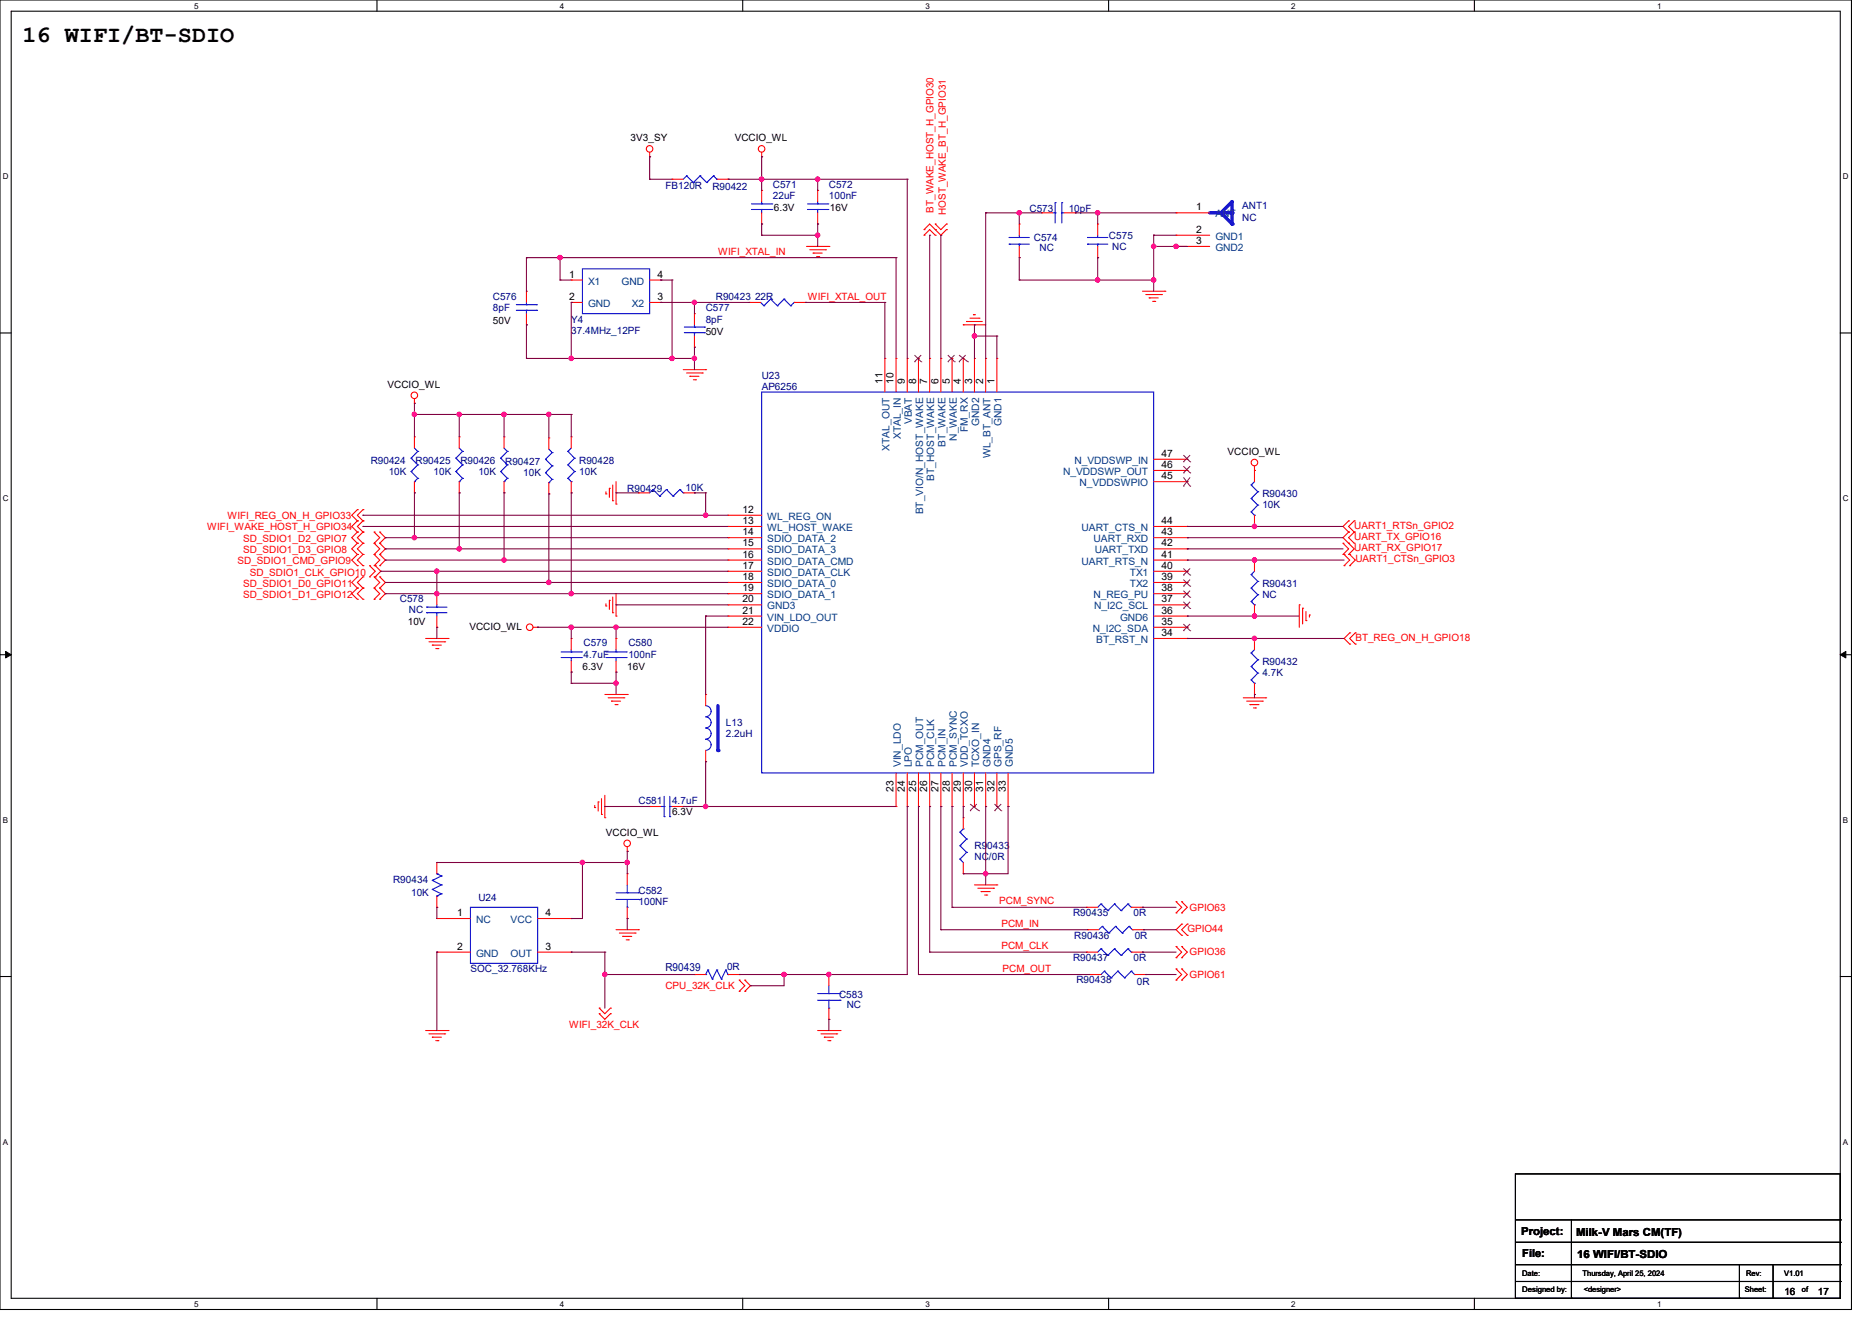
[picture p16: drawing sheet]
<svg xmlns="http://www.w3.org/2000/svg" width="297mm" height="210mm" viewBox="0 0 297 210" stroke-linecap="round" stroke-linejoin="round" font-family="sans-serif">
<defs><g id="words">
<text font-size="3.7" x="3.6" y="6.7">16 WIFI/BT-SDIO</text>
<text font-size="1.8" fill="#000080" x="105.6" y="154.1">R90439</text>
<g font-size="1.8">
<text x="241.5" y="196">Project:</text>
<text x="250.2" y="196.2">Milk-V Mars CM(TF)</text>
<text x="241.6" y="199.5">File:</text>
<text x="250.3" y="199.7">16 WIFI/BT-SDIO</text>
</g>
<g font-size="1.6">
<text x="100.1" y="22.4">3V3_SY</text>
<text x="116.6" y="22.4">VCCIO_WL</text>
<text x="122.9" y="33.4">6.3V</text>
<text x="131.8" y="33.4">16V</text>
<text x="189.9" y="33.4">1</text>
<text x="189.9" y="37">2</text>
<text x="189.9" y="38.7">3</text>
<text x="90.3" y="44.1">1</text>
<text x="90.3" y="47.6">2</text>
<text x="104.4" y="47.6">3</text>
<text x="104.4" y="44.1">4</text>
<text x="78.2" y="51.4">50V</text>
<text x="112" y="53.2">50V</text>
<text x="61.5" y="61.5">VCCIO_WL</text>
<text x="140.1" y="61" transform="rotate(-90 140.1 61)">11</text>
<text x="141.9" y="61" transform="rotate(-90 141.9 61)">10</text>
<text x="143.6" y="61" transform="rotate(-90 143.6 61)">9</text>
<text x="145.4" y="61" transform="rotate(-90 145.4 61)">8</text>
<text x="147.2" y="61" transform="rotate(-90 147.2 61)">7</text>
<text x="149" y="61" transform="rotate(-90 149 61)">6</text>
<text x="150.7" y="61" transform="rotate(-90 150.7 61)">5</text>
<text x="152.5" y="61" transform="rotate(-90 152.5 61)">4</text>
<text x="154.3" y="61" transform="rotate(-90 154.3 61)">3</text>
<text x="156.1" y="61" transform="rotate(-90 156.1 61)">2</text>
<text x="157.9" y="61" transform="rotate(-90 157.9 61)">1</text>
<text x="184.4" y="76.1">45</text>
<text x="184.4" y="74.3">46</text>
<text x="184.4" y="72.5">47</text>
<text x="194.9" y="72.2">VCCIO_WL</text>
<text x="117.9" y="83.2">13</text>
<text x="117.9" y="81.4">12</text>
<text x="184.4" y="83.2">44</text>
<text x="117.9" y="85">14</text>
<text x="117.9" y="88.5">16</text>
<text x="117.9" y="86.7">15</text>
<text x="184.4" y="86.7">42</text>
<text x="184.4" y="85">43</text>
<text x="184.4" y="88.5">41</text>
<text x="117.9" y="92.1">18</text>
<text x="117.9" y="90.3">17</text>
<text x="117.9" y="93.9">19</text>
<text x="117.9" y="95.6">20</text>
<text x="184.4" y="95.6">37</text>
<text x="184.4" y="92.1">39</text>
<text x="184.4" y="93.9">38</text>
<text x="184.4" y="90.3">40</text>
<text x="64.7" y="99.2">10V</text>
<text x="74.5" y="99.9">VCCIO_WL</text>
<text x="117.9" y="99.2">22</text>
<text x="117.9" y="97.4">21</text>
<text x="184.4" y="99.2">35</text>
<text x="184.4" y="97.4">36</text>
<text x="184.4" y="101">34</text>
<text x="92.5" y="106.3">6.3V</text>
<text x="99.6" y="106.3">16V</text>
<text x="141.9" y="125.7" transform="rotate(-90 141.9 125.7)">23</text>
<text x="143.6" y="125.7" transform="rotate(-90 143.6 125.7)">24</text>
<text x="145.4" y="125.7" transform="rotate(-90 145.4 125.7)">25</text>
<text x="147.2" y="125.7" transform="rotate(-90 147.2 125.7)">26</text>
<text x="149" y="125.7" transform="rotate(-90 149 125.7)">27</text>
<text x="150.7" y="125.7" transform="rotate(-90 150.7 125.7)">28</text>
<text x="152.5" y="125.7" transform="rotate(-90 152.5 125.7)">29</text>
<text x="154.3" y="125.7" transform="rotate(-90 154.3 125.7)">30</text>
<text x="156.1" y="125.7" transform="rotate(-90 156.1 125.7)">31</text>
<text x="157.9" y="125.7" transform="rotate(-90 157.9 125.7)">32</text>
<text x="159.6" y="125.7" transform="rotate(-90 159.6 125.7)">33</text>
<text x="106.7" y="129.4">6.3V</text>
<text x="96.2" y="132.6">VCCIO_WL</text>
<text x="72.5" y="145.4">1</text>
<text x="86.6" y="145.4">4</text>
<text x="72.5" y="150.7">2</text>
<text x="86.6" y="150.7">3</text>
<text x="283.3" y="205.5">16</text>
<text x="288.6" y="205.5">17</text>
</g>
<g font-size="1.6" fill="#000080">
<text x="122.7" y="29.9">C571</text>
<text x="131.6" y="29.9">C572</text>
<text x="105.6" y="30">FB120R</text>
<text x="113.1" y="30.2">R90422</text>
<text x="122.7" y="31.6">22uF</text>
<text x="131.6" y="31.6">100nF</text>
<text x="163.4" y="33.6">C573</text>
<text x="169.6" y="33.6">10pF</text>
<text x="197.2" y="33.3">ANT1</text>
<text x="197.2" y="35">NC</text>
<text x="164.1" y="38.2">C574</text>
<text x="165" y="39.8">NC</text>
<text x="176" y="37.9">C575</text>
<text x="176.6" y="39.6">NC</text>
<text x="78.2" y="47.6">C576</text>
<text x="113.6" y="47.6">R90423</text>
<text x="119.9" y="47.6">22R</text>
<text x="78.2" y="49.4">8pF</text>
<text x="90.7" y="51.2">Y4</text>
<text x="90.7" y="53">37.4MHz_12PF</text>
<text x="112" y="49.4">C577</text>
<text x="112" y="51.2">8pF</text>
<text x="120.9" y="60.1">U23</text>
<text x="120.9" y="61.9">AP6256</text>
<text x="58.8" y="73.6">R90424</text>
<text x="61.7" y="75.4">10K</text>
<text x="66" y="73.6">R90425</text>
<text x="68.8" y="75.4">10K</text>
<text x="73.1" y="73.6">R90426</text>
<text x="75.9" y="75.4">10K</text>
<text x="80.2" y="73.8">R90427</text>
<text x="83" y="75.6">10K</text>
<text x="91.9" y="73.6">R90428</text>
<text x="91.9" y="75.4">10K</text>
<text x="108.8" y="77.9">10K</text>
<text x="99.6" y="78">R90429</text>
<text x="200.4" y="78.9">R90430</text>
<text x="200.4" y="80.7">10K</text>
<text x="63.5" y="95.5">C578</text>
<text x="200.4" y="93.2">R90431</text>
<text x="200.4" y="94.9">NC</text>
<text x="64.9" y="97.3">NC</text>
<text x="92.6" y="102.6">C579</text>
<text x="92.6" y="104.4">4.7uF</text>
<text x="99.7" y="102.6">C580</text>
<text x="99.7" y="104.4">100nF</text>
<text x="200.4" y="105.6">R90432</text>
<text x="200.4" y="107.4">4.7K</text>
<text x="115.2" y="115.2">L13</text>
<text x="115.2" y="117">2.2uH</text>
<text x="101.4" y="127.7">C581</text>
<text x="106.7" y="127.7">4.7uF</text>
<text x="154.7" y="134.8">R90433</text>
<text x="154.7" y="136.5">NC/0R</text>
<text x="62.4" y="140.1">R90434</text>
<text x="65.3" y="142.2">10K</text>
<text x="75.9" y="142.9">U24</text>
<text x="101.4" y="141.9">C582</text>
<text x="101.4" y="143.7">100NF</text>
<text x="170.3" y="145.4">R90435</text>
<text x="170.5" y="149">R90436</text>
<text x="180" y="145.4">0R</text>
<text x="180.1" y="149">0R</text>
<text x="74.7" y="154.3">SOC_32.768KHz</text>
<text x="115.4" y="154">0R</text>
<text x="170.3" y="152.5">R90437</text>
<text x="180" y="152.5">0R</text>
<text x="133.2" y="158.4">C583</text>
<text x="134.4" y="160">NC</text>
<text x="170.9" y="156.1">R90438</text>
<text x="180.5" y="156.3">0R</text>
</g>
<g font-size="1.6" fill="#f00">
<text x="148.2" y="33.8" transform="rotate(-90 148.2 33.8)">BT_WAKE_HOST_H_GPIO30</text>
<text x="150.1" y="34.1" transform="rotate(-90 150.1 34.1)">HOST_WAKE_BT_H_GPIO31</text>
<text x="114" y="40.4">WIFI_XTAL_IN</text>
<text x="128.2" y="47.5">WIFI_XTAL_OUT</text>
<text x="36.1" y="82.3">WIFI_REG_ON_H_GPIO33</text>
<text x="215" y="83.9">UART1_RTSn_GPIO2</text>
<text x="32.9" y="84.1">WIFI_WAKE_HOST_H_GPIO34</text>
<text x="37.7" y="89.6">SD_SDIO1_CMD_GPIO9</text>
<text x="38.6" y="87.8">SD_SDIO1_D3_GPIO8</text>
<text x="38.6" y="86">SD_SDIO1_D2_GPIO7</text>
<text x="215" y="85.7">UART_TX_GPIO16</text>
<text x="215" y="87.5">UART_RX_GPIO17</text>
<text x="215.2" y="89.3">UART1_CTSn_GPIO3</text>
<text x="38.6" y="94.9">SD_SDIO1_D1_GPIO12</text>
<text x="38.6" y="93.2">SD_SDIO1_D0_GPIO11</text>
<text x="39.6" y="91.4">SD_SDIO1_CLK_GPIO10</text>
<text x="215.2" y="101.7">BT_REG_ON_H_GPIO18</text>
<text x="158.6" y="143.6">PCM_SYNC</text>
<text x="159" y="147.1">PCM_IN</text>
<text x="188.5" y="147.9">GPIO44</text>
<text x="188.8" y="144.5">GPIO63</text>
<text x="159" y="150.7">PCM_CLK</text>
<text x="159.1" y="154.2">PCM_OUT</text>
<text x="188.8" y="151.7">GPIO36</text>
<text x="188.8" y="155.2">GPIO61</text>
<text x="105.6" y="157">CPU_32K_CLK</text>
<text x="90.3" y="163.2">WIFI_32K_CLK</text>
</g>
<g font-size="1.6" fill="#004080">
<text x="192.9" y="34.5">ANT</text>
<text x="192.9" y="38.1">GND1</text>
<text x="192.9" y="39.8">GND2</text>
<text x="93.4" y="45.2">X1</text>
<text x="98.7" y="45.2">GND</text>
<text x="93.4" y="48.7">GND</text>
<text x="100.3" y="48.7">X2</text>
<text x="141.2" y="71.5" transform="rotate(-90 141.2 71.5)">XTAL_OUT</text>
<text x="143" y="69.7" transform="rotate(-90 143 69.7)">XTAL_IN</text>
<text x="144.8" y="67.3" transform="rotate(-90 144.8 67.3)">VBAT</text>
<text x="150.1" y="70.9" transform="rotate(-90 150.1 70.9)">BT_WAKE</text>
<text x="151.9" y="70" transform="rotate(-90 151.9 70)">N_WAKE</text>
<text x="153.6" y="68.6" transform="rotate(-90 153.6 68.6)">FM_RX</text>
<text x="155.4" y="67.7" transform="rotate(-90 155.4 67.7)">GND2</text>
<text x="159" y="67.7" transform="rotate(-90 159 67.7)">GND1</text>
<text x="148.3" y="76.3" transform="rotate(-90 148.3 76.3)">BT_HOST_WAKE</text>
<text x="157.2" y="72.7" transform="rotate(-90 157.2 72.7)">WL_BT_ANT</text>
<text x="168.8" y="75.4">N_VDDSWP_OUT</text>
<text x="170.6" y="73.6">N_VDDSWP_IN</text>
<text x="171.4" y="77.2">N_VDDSWPIO</text>
<text x="121.8" y="82.5">WL_REG_ON</text>
<text x="146.5" y="81.7" transform="rotate(-90 146.5 81.7)">BT_VIO/N_HOST_WAKE</text>
<text x="121.8" y="84.3">WL_HOST_WAKE</text>
<text x="121.8" y="86.1">SDIO_DATA_2</text>
<text x="121.8" y="89.6">SDIO_DATA_CMD</text>
<text x="121.8" y="87.8">SDIO_DATA_3</text>
<text x="171.7" y="89.6">UART_RTS_N</text>
<text x="171.7" y="84.3">UART_CTS_N</text>
<text x="173.6" y="86.1">UART_RXD</text>
<text x="173.8" y="87.8">UART_TXD</text>
<text x="121.8" y="93.2">SDIO_DATA_0</text>
<text x="121.8" y="91.4">SDIO_DATA_CLK</text>
<text x="121.8" y="95">SDIO_DATA_1</text>
<text x="173.6" y="95">N_REG_PU</text>
<text x="179.3" y="93.2">TX2</text>
<text x="179.3" y="91.4">TX1</text>
<text x="121.8" y="100.3">VDDIO</text>
<text x="121.8" y="96.7">GND3</text>
<text x="121.8" y="98.5">VIN_LDO_OUT</text>
<text x="173.5" y="100.3">N_I2C_SDA</text>
<text x="173.7" y="96.7">N_I2C_SCL</text>
<text x="177.8" y="98.5">GND6</text>
<text x="174" y="102.1">BT_RST_N</text>
<text x="143" y="121.8" transform="rotate(-90 143 121.8)">VIN_LDO</text>
<text x="144.8" y="121.8" transform="rotate(-90 144.8 121.8)">LPO</text>
<text x="146.5" y="121.8" transform="rotate(-90 146.5 121.8)">PCM_OUT</text>
<text x="148.3" y="121.8" transform="rotate(-90 148.3 121.8)">PCM_CLK</text>
<text x="150.1" y="121.8" transform="rotate(-90 150.1 121.8)">PCM_IN</text>
<text x="151.9" y="121.8" transform="rotate(-90 151.9 121.8)">PCM_SYNC</text>
<text x="153.6" y="121.8" transform="rotate(-90 153.6 121.8)">VDD_TCXO</text>
<text x="155.4" y="121.8" transform="rotate(-90 155.4 121.8)">TCXO_IN</text>
<text x="157.2" y="121.8" transform="rotate(-90 157.2 121.8)">GND4</text>
<text x="159" y="121.8" transform="rotate(-90 159 121.8)">GPS_RF</text>
<text x="160.8" y="121.8" transform="rotate(-90 160.8 121.8)">GND5</text>
<text x="75.6" y="146.5">NC</text>
<text x="81.1" y="146.5">VCC</text>
<text x="75.6" y="151.9">GND</text>
<text x="81.1" y="151.9">OUT</text>
</g>
<g font-size="1.3">
<text x="30.8" y="1.4">5</text>
<text x="88.9" y="1.4">4</text>
<text x="146.9" y="1.4">3</text>
<text x="205" y="1.4">2</text>
<text x="263" y="1.4">1</text>
<text x=".4" y="28.5">D</text>
<text x="292.5" y="28.5">D</text>
<text x=".4" y="79.5">C</text>
<text x="292.5" y="79.5">C</text>
<text x=".4" y="130.6">B</text>
<text x="292.5" y="130.6">B</text>
<text x=".4" y="181.7">A</text>
<text x="292.5" y="181.7">A</text>
<text x="30.8" y="207.4">5</text>
<text x="88.9" y="207.4">4</text>
<text x="146.9" y="207.4">3</text>
<text x="205" y="207.4">2</text>
<text x="263" y="207.4">1</text>
</g>
<g font-size="1.2">
<text x="241.6" y="202.6">Date:</text>
<text x="251.2" y="202.6">Thursday, April 25, 2024</text>
<text x="277.2" y="202.6">Rev:</text>
<text x="283.2" y="202.6">V1.01</text>
<text x="241.6" y="205.1">Designed by:</text>
<text x="251.4" y="205.1">&lt;designer&gt;</text>
<text x="277" y="205.1">Sheet:</text>
<text x="286" y="205.1">of</text>
</g>
</g></defs>
<path d="M0 0h293.9v207.9h-293.9zM1.8 1.8h290.3v204.3h-290.3z" fill="none" stroke="#000" stroke-width=".17"/>
<g fill="#fff">
<path d="M30.8 .2h.7v1.4h-.7z"/>
<path d="M30.8 206.3h.7v1.4h-.7z"/>
</g>
<path d="M59.8 0v1.8M59.8 206.1v1.8" fill="none" stroke="#000" stroke-width=".17"/>
<g fill="#fff">
<path d="M88.9 .2h.7v1.4h-.7z"/>
<path d="M88.9 206.3h.7v1.4h-.7z"/>
</g>
<path d="M117.9 0v1.8M117.9 206.1v1.8" fill="none" stroke="#000" stroke-width=".17"/>
<g fill="#fff">
<path d="M146.9 .2h.7v1.4h-.7z"/>
<path d="M146.9 206.3h.7v1.4h-.7z"/>
</g>
<path d="M176 0v1.8M176 206.1v1.8" fill="none" stroke="#000" stroke-width=".17"/>
<g fill="#fff">
<path d="M205 .2h.7v1.4h-.7z"/>
<path d="M205 206.3h.7v1.4h-.7z"/>
</g>
<path d="M234 0v1.8M234 206.1v1.8" fill="none" stroke="#000" stroke-width=".17"/>
<g fill="#fff">
<path d="M263.1 .2h.7v1.4h-.7z"/>
<path d="M263.1 206.3h.7v1.4h-.7z"/>
<path d="M.4 27.3h1v1.4h-1z"/>
<path d="M292.6 27.3h.9v1.4h-.9z"/>
<path d="M.4 78.4h1v1.4h-1z"/>
<path d="M292.6 78.4h.9v1.4h-.9z"/>
</g>
<path d="M0 52.9h1.8M292.1 52.9h1.8" fill="none" stroke="#000" stroke-width=".17"/>
<g fill="#fff">
<path d="M.4 129.5h.9v1.4h-.9z"/>
<path d="M292.6 129.5h.8v1.4h-.8z"/>
</g>
<path d="M0 103.9h1.8M292.1 103.9h1.8" fill="none" stroke="#000" stroke-width=".17"/>
<path d="M.9 103.4l.9 .5-.9 .5zM292.1 103.9l.9-.5v1z" fill="#000" stroke="#000" stroke-width=".16"/>
<g fill="#fff">
<path d="M.4 180.5h.9v1.4h-.9z"/>
<path d="M292.5 180.5h.9v1.4h-.9z"/>
</g>
<g fill="none" stroke="#000" stroke-width=".17">
<path d="M0 155h1.8M292.1 155h1.8M240.6 186.3h51.5v19.8h-51.5zM240.6 193.6h51.5M240.6 197.2h51.5M249.4 193.6v12.5M292.1 193.6h.1M292.1 197.2h.1M240.6 200.7h51.5M240.6 203.4h51.5M249.4 206.1h.1M276.1 206.1h.1"/>
<path d="M276.1 200.7v5.4M281.5 206.1h.1M281.5 200.7v5.4M292.1 200.7h.1M292.1 203.4h.1"/>
</g>
<g fill="none" stroke="#f00" stroke-width=".17">
<path d="M103.1 24.9h.1M103.1 24.2v.7M106.7 28.4h.1M106.7 28.4h1.8M113.8 28.4h1.8M115.6 28.4h.1M120.9 24.9h.1M120.9 24.2v.7M128 39.1h3.6M128.5 39.6h2.5M129.8 30.2h.1M129.8 35.6h.1"/>
<path d="M129.8 30.2v1.8M129.8 33.8v1.8M131 39.6h.1M131.6 39.1h.1M146.7 36.4h.1M146.7 37.3h.1M146.7 36.4l.9-.8 1.8 1.7 .8-.9M146.7 37.3l.9-.9 .9 .9M148.5 36.4h.1M148.5 37.3h.1M148.5 35.6h.1M148.5 35.6l.9 .8 .8-.8"/>
<path d="M150.2 36.4h.1M150.2 35.6h.1M161.8 35.6h.1M161.8 35.6v1.7M161.8 39.1v1.8M165.4 33.8h.1M165.4 33.8h1.7M168.9 33.8h1.8M170.7 33.8h.1M174.2 35.6h.1M174.2 35.6v1.7M174.2 39.1v1.8"/>
<path d="M90.7 44.4h.1M90.7 48h.1M90.7 48h1.8M90.7 44.4h1.8M103.1 48h1.8M103.1 44.4h1.8M104.9 48h.1M104.9 44.4h.1M108.5 58.7h3.5M109 59.2h2.5M109.5 59.7h.1M109.5 59.7h1.5"/>
<path d="M111.5 59.2h.1M112 58.7h.1M119 48h.1M119 48h1.7M126.1 48h1.7M127.8 48h.1M129.1 40.2h.1M129.1 40.2h1.4M129.6 40.7h.4M130 40.7h.1M140.5 56.9h.1M140.5 56.9v5.3"/>
<path d="M142.2 56.9h.1M142.2 56.9v5.3M144 56.9h.1M144 56.9v5.3M145.8 56.9h.1M145.8 56.9v5.3M147.6 56.9h.1M147.6 56.9v5.3M149.4 56.9h.1M149.4 56.9v5.3M151.1 56.9h.1M151.1 56.9v5.3"/>
<path d="M152.9 51.6h.1M152.9 56.9h.1M152.9 51.6h3.6M152.9 56.9v5.3M153.4 51h.1M153.4 51h2.5M154 50.5h1.4M154.5 50h.1M154.5 50h.4M154.7 56.9h.1M154.7 56.9v5.3M155.4 50.5h.1"/>
<path d="M156.5 56.9h.1M156.5 56.9v5.3M158.2 56.9h.1M158.2 56.9v5.3M161.8 40.9h.1M174.2 40.9h.1M181.4 46.2h3.5M181.9 46.8h2.5M182.4 47.3h.1M182.4 47.3h1.5M183 47.8h.3M183.3 47.8h.1"/>
<path d="M184.4 46.8h.1M184.9 46.2h.1M65.8 64h.1M65.8 69.3h.1M65.8 78.2h.1M65.8 63.3v.7M65.8 69.3v1.8M65.8 76.5v1.7M72.9 69.3h.1M72.9 78.2h.1M72.9 69.3v1.8M72.9 76.5v1.7"/>
<path d="M80 69.3h.1M80 78.2h.1M80 69.3v1.8M80 76.5v1.7M87.1 69.5h.1M87.1 78.4h.1M87.1 69.5v1.8M87.1 76.6v1.8M90.7 69.3h.1M90.7 78.2h.1M90.7 69.3v1.8M90.7 76.5v1.7"/>
<path d="M96.2 78.4h.1M96.2 78.1v.3M96.7 77.5h.1M96.7 77.5v1.5M97.3 79.5h.1M97.3 77v2.5M97.8 76.5v3.5M101.3 78.2h.1M101.3 78.2h1.8M108.5 78.2h1.7M110.1 60.3h.3M110.2 78.2h.1"/>
<path d="M110.4 60.3h.1M183.1 76.5h5.4M183.1 74.7h5.4M183.1 72.9h5.4M188.5 76.5h.1M188.5 74.7h.1M188.5 72.9h.1M199.1 74.7h.1M199.1 74v2.5M56.7 86.2h.1M56.7 88h.1M56.7 84.5h.1"/>
<path d="M56.7 93.3h.1M56.7 95.1h.1M56.7 91.6h.1M56.7 89.8h.1M56.7 80.9h.1M56.7 82.7h.1M56.7 91.6l-.9 .9 .9 .8M56.7 80.9l-.9 .9 .9 .9M56.7 86.2l-.9 .9 .9 .9M56.7 84.5l-.9 .8 .9 .9M56.7 88l-.9 .9 .9 .9M56.7 93.3l-.9 .9 .9 .9"/>
<path d="M56.7 82.7l-.9 .9 .9 .9M57.6 86.2h.1M57.6 88h.1M57.6 84.5h.1M57.6 93.3h.1M57.6 95.1h.1M57.6 91.6h.1M57.6 89.8h.1M57.6 80.9h.1M57.6 82.7h.1M57.6 82.7l-.9 .9 .9 .9M57.6 86.2l-.9 .9 .9 .9"/>
<path d="M57.6 80.9l-.9 .9 .9 .9M57.6 88l-.9 .9 .9 .9M57.6 84.5l-.9 .8 .9 .9M57.6 93.3l-.9 .9 .9 .9M57.6 91.6l-.9 .9 .9 .8M58.7 89.8h.1M58.7 91.6h.1M58.7 89.8l.9 .9-.9 .9M59.4 86.2h.1M59.4 88h.1M59.4 84.5h.1M59.4 93.3h.1"/>
<path d="M59.4 95.1h.1M59.4 91.6h.1M59.4 89.8h.1M59.4 86.2l.9 .9-.9 .9M59.4 84.5l.9 .8-.9 .9M59.4 93.3l.9 .9-.9 .9M59.4 91.6l.9 .9-.9 .8M59.4 88l.9 .9-.9 .9M59.6 91.6h.1M59.6 89.8h.1M59.6 89.8l.9 .9-.9 .9M60.3 88h.1"/>
<path d="M60.3 86.2h.1M60.3 84.5h.1M60.3 95.1h.1M60.3 93.3h.1M60.3 91.6h.1M60.3 89.8h.1M60.3 86.2l.9 .9-.9 .9M60.3 91.6l.9 .9-.9 .8M60.3 84.5l.9 .8-.9 .9M60.3 93.3l.9 .9-.9 .9M60.3 88l.9 .9-.9 .9M69.3 94.2h.1"/>
<path d="M69.3 99.6h.1M69.3 94.2v1.8M69.3 97.8v1.8M84.6 99.6h.7M85.3 99.6h.1M96.2 96.2h.1M96.2 95.8v.4M96.7 95.3h.1M96.7 95.3v1.4M97.3 97.3h.1M97.3 94.8v2.5M97.8 97.8h.1"/>
<path d="M97.8 80h.1M97.8 94.2v3.6M115.6 83.6h.1M115.6 99.6h.1M115.6 85.3h.1M115.6 92.5h.1M115.6 90.7h.1M115.6 88.9h.1M115.6 94.2h.1M115.6 87.1h.1M115.6 81.8h.1M115.6 96h.1"/>
<path d="M115.6 97.8h.1M115.6 99.6h5.3M115.6 96h5.3M115.6 92.5h5.3M115.6 94.2h5.3M115.6 97.8h5.3M115.6 90.7h5.3M115.6 83.6h5.3M115.6 85.3h5.3M115.6 88.9h5.3M115.6 87.1h5.3M115.6 81.8h5.3"/>
<path d="M183.1 99.6h5.4M183.1 96h5.4M183.1 92.5h5.4M183.1 94.2h5.4M183.1 97.8h5.4M183.1 90.7h5.4M183.1 83.6h5.4M183.1 85.3h5.4M183.1 88.9h5.4M183.1 87.1h5.4M188.5 96h.1M188.5 99.6h.1"/>
<path d="M188.5 92.5h.1M188.5 94.2h.1M188.5 97.8h.1M188.5 90.7h.1M188.5 87.1h.1M188.5 85.3h.1M188.5 88.9h.1M188.5 83.6h.1M199.1 83.6h.1M199.1 88.9h.1M199.1 97.8h.1M199.1 81.8v1.8"/>
<path d="M199.1 88.9v1.8M199.1 96v1.8M206.2 96h.1M206.2 96v3.6M206.8 96.5h.1M206.8 96.5v2.5M207.3 98.5h.1M207.3 97.1v1.4M207.9 97.6h.1M207.9 97.6v.4M213.2 86.2h.1M213.2 88h.1"/>
<path d="M213.2 86.2l.9 .9-.9 .9M213.4 88h.1M213.4 89.8h.1M213.4 88l.8 .9-.8 .9M214.1 86.2h.1M214.1 84.5h.1M214.1 88h.1M214.1 82.7h.1M214.1 84.5l-.9 .8 .9 .9M214.1 86.2l.9 .9-.9 .9M214.1 82.7l-.9 .9 .9 .9M214.2 88h.1"/>
<path d="M214.2 89.8h.1M214.2 88l.9 .9-.9 .9M215 84.5h.1M215 86.2h.1M215 82.7h.1M215 84.5l-.9 .8 .9 .9M215 82.7l-.9 .9 .9 .9M67.6 101.3h3.5M68.1 101.9h2.5M68.6 102.4h.1M68.6 102.4h1.5M69.2 103h.3"/>
<path d="M69.5 103h.1M70.6 101.9h.1M71.1 101.3h.1M96 110.2h3.6M96.5 110.8h2.5M97.1 111.3h.1M97.1 111.3h1.4M97.6 111.8h.4M98 111.8h.1M99 110.8h.1M99.6 110.2h.1M183.1 101.3h5.4"/>
<path d="M188.5 101.3h.1M197.4 110.8h3.5M197.9 111.3h2.5M198.4 111.8h.1M198.4 111.8h1.5M199 112.4h.3M199.1 101.3h.1M199.1 110.2h.1M199.1 101.3v1.8M199.1 108.5v1.7M199.3 112.4h.1M200.4 111.3h.1"/>
<path d="M200.9 110.8h.1M214.2 100.5h.1M214.2 102.2h.1M214.2 100.5l-.8 .8 .8 .9M215.1 102.2h.1M215.1 100.5h.1M215.1 100.5l-.9 .8 .9 .9M69.3 136.9h.1M69.3 136.9v1.8M94.4 128.2h.1M94.4 127.8v.4M95 127.3h.1"/>
<path d="M95 127.3v1.4M95.5 129.3h.1M95.5 126.8v2.5M96 129.8h.1M96 126.2v3.6M99.6 135.1h.1M99.6 138.7h.1M99.6 134.4v.7M99.6 138.7v1.8M142.2 128h.1M142.2 122.7v5.3M144 128h.1"/>
<path d="M144 122.7v5.3M145.8 128h.1M145.8 122.7v5.3M147.6 128h.1M147.6 122.7v5.3M149.4 128h.1M149.4 122.7v5.3M151.1 128h.1M151.1 122.7v5.3M152.9 138.7h.1M152.9 129.8h.1M152.9 128h.1"/>
<path d="M152.9 122.7v5.3M152.9 129.8v1.8M152.9 136.9v1.8M154.7 128h.1M154.7 122.7v5.3M156.5 128h.1M156.5 122.7v5.3M158.2 128h.1M158.2 122.7v5.3M160 128h.1M160 122.7v5.3M69.3 144h.1"/>
<path d="M69.3 142.2v1.8M97.8 147.6h3.5M98.3 148.1h2.5M98.8 148.6h.1M98.8 148.6h1.5M99.4 149.2h.3M99.6 145.8h.1M99.6 144v1.8M99.7 149.2h.1M100.8 148.1h.1M101.3 147.6h.1M110.2 154.7h.1"/>
<path d="M110.2 154.7h1.8M115.6 154.7h1.7M117.3 155.6h.1M117.3 157.4h.1M117.3 154.7h.1M117.3 155.6l.9 .9-.9 .9M118.2 157.4h.1M118.2 155.6h.1M118.2 155.6l.9 .9-.9 .9M131.6 154.7h.1M131.6 154.7v1.8M154.7 140.5h3.5"/>
<path d="M155.2 141h2.5M155.7 141.5h.1M155.7 141.5h1.5M156.3 142.1h.3M156.6 142.1h.1M157.7 141h.1M158.2 140.5h.1M172.5 151.1h.1M172.5 151.1h1.7M172.6 147.6h.1M172.6 147.6h1.8M173 154.7h.1"/>
<path d="M173 154.7h1.8M179.6 151.1h1.8M179.7 147.6h1.8M180.1 154.7h1.8M181.4 151.1h.1M181.5 147.6h.1M181.9 154.7h.1M186.7 152h.1M186.7 150.2h.1M186.7 144.9h.1M186.7 143.1h.1M186.7 155.6h.1"/>
<path d="M186.7 153.8h.1M186.7 150.2l.9 .9-.9 .9M186.7 143.1l.9 .9-.9 .9M186.7 153.8l.9 .9-.9 .9M187.6 152h.1M187.6 150.2h.1M187.6 144.9h.1M187.6 143.1h.1M187.6 155.6h.1M187.6 153.8h.1M187.6 146.7h.1M187.6 148.5h.1"/>
<path d="M187.6 150.2l.9 .9-.9 .9M187.6 143.1l.9 .9-.9 .9M187.6 153.8l.9 .9-.9 .9M187.6 146.7l-.9 .9 .9 .9M188.5 148.5h.1M188.5 146.7h.1M188.5 146.7l-.9 .9 .9 .9M67.6 163.6h3.5M68.1 164.1h2.5M68.6 164.6h.1M68.6 164.6h1.5M69.2 165.2h.3"/>
<path d="M69.5 165.2h.1M70.6 164.1h.1M71.1 163.6h.1M95.1 160.9h.1M95.1 160h.1M95.1 160.9l.9 .9 .9-.9M95.1 160l.9 .9 .9-.9M96.9 160.9h.1M96.9 160h.1M129.8 163.6h3.5M130.3 164.1h2.5M130.9 164.6h.1"/>
<path d="M130.9 164.6h1.4M131.4 165.2h.3M131.6 161.8h.1M131.6 160v1.8M131.7 165.2h.1M132.8 164.1h.1M133.3 163.6h.1"/>
<circle cx="103.1" cy="23.6" r=".52"/>
<circle cx="120.9" cy="23.6" r=".52"/>
<circle cx="65.8" cy="62.7" r=".52"/>
<circle cx="199.1" cy="73.4" r=".52"/>
<circle cx="84.1" cy="99.6" r=".52"/>
<circle cx="99.6" cy="133.9" r=".52"/>
</g>
<g fill="none" stroke="#00f" stroke-width=".17">
<path d="M109 27.9h.1M109 27.9l-.5 .5M109 27.9l1.1 1.1M110.1 29h.1M111.1 27.9h.1M111.1 27.9l-1 1.1M111.1 27.9l1.1 1.1M112.2 29h.1M113.3 27.9h.1M113.3 27.9l-1.1 1.1M113.3 27.9l.5 .5M113.8 28.4h.1"/>
<path d="M128.2 33.3h3.2M128.2 32.4h3.2M129.8 32.4h.1M129.8 33.3h.1M129.8 32v.4M129.8 33.3v.5M131.4 33.3h.1M131.4 32.4h.1M160.2 37.7h.1M160.2 38.8h.1M160.2 37.7h3.2M160.2 38.8h3.2"/>
<path d="M161.8 38.8h.1M161.8 37.7h.1M161.8 37.3v.4M161.8 38.8v.3M167.1 33.8h.4M167.5 33.8h.1M167.5 32.2h.1M167.5 32.2v3.2M168.6 32.2h.1M168.6 33.8h.1M168.6 33.8h.3M168.6 32.2v3.2"/>
<path d="M172.6 37.7h.1M172.6 38.8h.1M172.6 37.7h3.3M172.6 38.8h3.3M174.2 38.8h.1M174.2 37.7h.1M174.2 37.3v.4M174.2 38.8v.3M92.5 42.7h10.6v7.1h-10.6zM120.7 48l.6 .5M121.3 48.5h.1M122.3 47.5h.1"/>
<path d="M122.3 47.5l-1 1M122.3 47.5l1.1 1M123.4 48.5h.1M124.5 47.5h.1M124.5 47.5l-1.1 1M124.5 47.5l1 1M125.5 48.5h.1M126.1 48h.1M126.1 48l-.6 .5M65.3 72.7h.1M65.3 74.8h.1M65.3 72.7l1 1.1"/>
<path d="M65.3 74.8l1 1.1M65.8 76.5h.1M65.8 71.1l.5 .5M66.3 71.6h.1M66.3 73.8h.1M66.3 75.9h.1M66.3 71.6l-1 1.1M66.3 73.8l-1 1M66.3 75.9l-.5 .6M72.4 72.7h.1M72.4 74.8h.1M72.4 72.7l1 1.1"/>
<path d="M72.4 74.8l1 1.1M72.9 76.5h.1M72.9 71.1l.5 .5M73.4 71.6h.1M73.4 73.8h.1M73.4 75.9h.1M73.4 71.6l-1 1.1M73.4 73.8l-1 1M73.4 75.9l-.5 .6M79.5 72.7h.1M79.5 74.8h.1M79.5 72.7l1 1.1"/>
<path d="M79.5 74.8l1 1.1M80 76.5h.1M80 71.1l.5 .5M80.5 71.6h.1M80.5 73.8h.1M80.5 75.9h.1M80.5 71.6l-1 1.1M80.5 73.8l-1 1M80.5 75.9l-.5 .6M86.6 72.9h.1M86.6 75h.1M86.6 72.9l1.1 1.1"/>
<path d="M86.6 75l1.1 1.1M87.1 76.6h.1M87.1 71.3l.6 .5M87.7 71.8h.1M87.7 74h.1M87.7 76.1h.1M87.7 71.8l-1.1 1.1M87.7 74l-1.1 1M87.7 76.1l-.6 .5M90.1 71.6h.1M90.1 73.8h.1M90.1 75.9h.1"/>
<path d="M90.1 71.6l1.1 1.1M90.1 73.8l1.1 1M90.1 75.9l.6 .6M90.7 76.5h.1M90.7 71.1l-.6 .5M91.2 72.7h.1M91.2 74.8h.1M91.2 72.7l-1.1 1.1M91.2 74.8l-1.1 1.1M103.7 77.7h.1M103.7 77.7l-.6 .5M103.7 77.7l1 1.1"/>
<path d="M104.7 78.8h.1M105.8 77.7h.1M105.8 77.7l-1.1 1.1M105.8 77.7l1 1.1M106.8 78.8h.1M107.9 77.7h.1M107.9 77.7l-1.1 1.1M107.9 77.7l.6 .5M108.5 78.2h.1M120.9 62.2h62.2v60.5h-62.2zM198.6 77h.1M198.6 79.1h.1"/>
<path d="M198.6 77l1.1 1.1M198.6 79.1l1.1 1.1M199.1 76.5l-.5 .5M199.7 78.1h.1M199.7 78.1l-1.1 1M67.7 97.3h.1M67.7 96.4h.1M67.7 97.3h3.3M67.7 96.4h3.3M69.3 96.4h.1M69.3 97.3h.1M69.3 96v.4"/>
<path d="M69.3 97.3v.5M198.6 81.3h.1M198.6 91.2h.1M198.6 93.3h.1M198.6 95.5h.1M198.6 81.3l.5 .5M198.6 91.2l1.1 1.1M198.6 93.3l1.1 1.1M198.6 95.5l.5 .5M199.1 81.8h.1M199.1 96h.1M199.1 90.7l-.5 .5"/>
<path d="M199.7 80.2h.1M199.7 92.3h.1M199.7 94.4h.1M199.7 80.2l-1.1 1.1M199.7 92.3l-1.1 1M199.7 94.4l-1.1 1.1M112 112a.88 .88 0 0 1 .9 .9 .88 .88 0 0 1-.9 .9 .92 .92 0 0 1 .9 .9 .88 .88 0 0 1-.9 .8 .92 .92 0 0 1 .9 1 .88 .88 0 0 1-.9 .8M112 117.3a.88 .88 0 0 1 .9 .9 .88 .88 0 0 1-.9 .9M198.6 103.7h.1M198.6 105.8h.1M198.6 107.9h.1M198.6 103.7l1.1 1"/>
<path d="M198.6 105.8l1.1 1M198.6 107.9l.5 .6M199.1 108.5h.1M199.1 103.1l-.5 .6M199.7 104.7h.1M199.7 106.8h.1M199.7 104.7l-1.1 1.1M199.7 106.8l-1.1 1.1M68.6 139.7h.1M68.6 139.7l1.5 .8M69.3 138.7h.1M69.3 138.7l.8 .3"/>
<path d="M70.1 139h.1M70.1 139l-1.5 .7M152.4 136.4h.1M152.4 134.2h.1M152.4 132.1h.1M152.4 136.4l.5 .5M152.4 134.2l1 1.1M152.4 132.1l1 1.1M152.9 131.6h.1M152.9 131.6l-.5 .5M153.4 135.3h.1M153.4 133.2h.1"/>
<path d="M153.4 135.3l-1 1.1M153.4 133.2l-1 1M68.6 141.2h.1M68.6 141.2l1.5 .7M69.3 142.2h.1M70.1 141.9h.1M70.1 140.5h.1M70.1 141.9l-.8 .3M70.1 140.5l-1.5 .7M97.8 142.8h3.5M97.8 141.7h3.5M99.6 144h.1"/>
<path d="M99.6 141.7h.1M99.6 140.5v1.2M99.6 142.8v1.2M101.3 142.8h.1M101.3 141.7h.1M112 154.7h.1M112.4 154h.1M112.4 154l.7 1.4M112.4 154l-.4 .7M113.1 155.4h.1M113.8 154h.1M113.8 154l.7 1.4"/>
<path d="M113.8 154l-.7 1.4M114.5 155.4h.1M115.2 154h.1M115.2 154l-.7 1.4M115.2 154l.4 .7M115.6 154.7h.1M129.8 158.8h3.5M129.8 157.7h3.5M131.6 157.7h.1M131.6 156.5v1.2M131.6 158.8v1.2M133.3 158.8h.1"/>
<path d="M133.3 157.7h.1M174.8 150.6h.1M174.8 150.6l-.6 .5M174.8 150.6l1.1 1.1M175 147h.1M175 147l-.6 .6M175 147l1 1.1M175.3 154.2h.1M175.3 154.2l-.5 .5M175.3 154.2l1.1 1M175.9 151.7h.1M176 148.1h.1"/>
<path d="M176.4 155.2h.1M176.9 150.6h.1M176.9 150.6l-1 1.1M176.9 150.6l1.1 1.1M177.1 147h.1M177.1 147l-1.1 1.1M177.1 147l1.1 1.1M177.4 154.2h.1M177.4 154.2l-1 1M177.4 154.2l1.1 1M178 151.7h.1M178.2 148.1h.1"/>
<path d="M178.5 155.2h.1M179 150.6h.1M179 150.6l-1 1.1M179 150.6l.6 .5M179.2 147h.1M179.2 147l-1 1.1M179.2 147l.5 .6M179.6 154.2h.1M179.6 151.1h.1M179.6 154.2l-1.1 1M179.6 154.2l.5 .5M179.7 147.6h.1"/>
<path d="M180.1 154.7h.1M131.6 160h.1"/>
</g>
<g fill="none" stroke="#804000" stroke-width=".16">
<path d="M145.2 57.4h.1M145.2 56.4l1 1M146.2 57.4h.1M146.2 56.4l-1 1M150.5 57.4h.1M150.5 56.4l1 1M151.5 57.4h.1M151.5 56.4l-1 1M152.2 57.4h.1M152.2 56.4l1.4 1M153.3 56.4l-1.1 1M153.6 57.4h.1"/>
<path d="M187.9 77.2h.1M187.9 75.1h.1M187.9 73.3h.1M187.9 75.8l1 1.4M187.9 74l1 1.1M187.9 72.2l1 1.1M188.9 77.2h.1M188.9 75.1h.1M188.9 73.3h.1M188.9 75.8l-1 1.4M188.9 74l-1 1.1M188.9 72.2l-1 1.1"/>
<path d="M187.9 96.6h.1M187.9 93.1h.1M187.9 94.8h.1M187.9 91.3h.1M187.9 95.5l1 1.1M187.9 99.1l1 1M187.9 92l1 1.1M187.9 93.8l1 1M187.9 90.2l1 1.1M188.9 96.6h.1M188.9 93.1h.1M188.9 94.8h.1"/>
<path d="M188.9 91.3h.1M188.9 95.5l-1 1.1M188.9 99.1l-1 1M188.9 92l-1 1.1M188.9 93.8l-1 1M188.9 90.2l-1 1.1M187.9 100.1h.1M188.9 100.1h.1M154 128.7h.1M154 127.6l1.4 1.1M155 127.6l-1 1.1M155.4 128.7h.1"/>
<path d="M157.9 128.7h.1M157.9 127.6l1 1.1M158.9 128.7h.1M158.9 127.6l-1 1.1"/>
</g>
<path d="M114 112v7.1" fill="none" stroke="#00f" stroke-width=".53"/>
<circle cx="114" cy="119.1" r=".26" fill="#00f"/>
<g fill="none" stroke="#f00" stroke-width=".17">
<path d="M120.9 30.2h.1M120.9 35.6h.1M120.9 30.2v1.8M120.9 33.8v1.8M83.6 46.2h.1M83.6 51.6h.1M83.6 46.2v1.8M83.6 49.8v1.8M90.7 101.3h.1M90.7 106.7h.1M90.7 101.3v1.8M90.7 104.9v1.8"/>
<path d="M97.8 101.3h.1M97.8 106.7h.1M97.8 101.3v1.8M97.8 104.9v1.8M112 110.2h.1M112 110.2v1.8M112 119.1v1.8M112 120.9h.1"/>
</g>
<g fill="none" stroke="#00f" stroke-width=".17">
<path d="M119.3 33.3h3.2M119.3 32.4h3.2M120.9 32.4h.1M120.9 33.3h.1M120.9 32v.4M120.9 33.3v.5M122.5 33.3h.1M122.5 32.4h.1M82 49.3h3.2M82 48.4h3.2M83.6 48.4h.1M83.6 49.3h.1"/>
<path d="M83.6 48v.4M83.6 49.3v.5M85.2 49.3h.1M85.2 48.4h.1M89.1 104.4h3.2M89.1 103.5h3.2M90.7 103.5h.1M90.7 104.4h.1M90.7 103.1v.4M90.7 104.4v.5M92.3 104.4h.1M92.3 103.5h.1"/>
<path d="M96.2 104.4h3.2M96.2 103.5h3.2M97.8 103.5h.1M97.8 104.4h.1M97.8 103.1v.4M97.8 104.4v.5M99.4 104.4h.1M99.4 103.5h.1"/>
</g>
<path d="M192 33.8h3.6" fill="none" stroke="#00f" stroke-width=".53"/>
<circle cx="195.6" cy="33.8" r=".26" fill="#00f"/>
<path d="M195.6 32v3.6" fill="none" stroke="#00f" stroke-width=".53"/>
<circle cx="195.6" cy="35.6" r=".26" fill="#00f"/>
<path d="M193.8 33.8l1.8 1.8" fill="none" stroke="#00f" stroke-width=".53"/>
<circle cx="193.8" cy="33.8" r=".26" fill="#00f"/>
<path d="M195.6 32l-1.8 1.8" fill="none" stroke="#00f" stroke-width=".53"/>
<circle cx="193.8" cy="33.8" r=".26" fill="#00f"/>
<g fill="none" stroke="#f00" stroke-width=".17">
<path d="M186.7 33.8h.1M186.7 37.3h.1M186.7 39.1h.1M186.7 33.8h5.3M186.7 37.3h5.3M186.7 39.1h5.3M110.2 49.8h.1M110.2 55.1h.1M110.2 49.8v1.8M110.2 53.3v1.8M103.1 128h.1M103.1 128h1.8"/>
<path d="M106.7 128h1.8M108.5 128h.1M69.3 145.8h.1M69.3 151.1h.1M69.3 145.8h5.4M69.3 151.1h5.4M85.3 145.8h5.4M85.3 151.1h5.4M90.7 151.1h.1M90.7 145.8h.1M172.5 144h.1M172.5 144h1.7"/>
<path d="M179.6 144h1.8M181.4 144h.1"/>
</g>
<g fill="none" stroke="#00f" stroke-width=".17">
<path d="M108.6 52.8h3.2M108.6 51.9h3.2M110.2 51.9h.1M110.2 52.8h.1M110.2 51.6v.3M110.2 52.8v.5M111.8 52.8h.1M111.8 51.9h.1M104.9 128h.5M105.4 129.6h.1M105.4 128h.1M105.4 126.4v3.2"/>
<path d="M106.3 128h.1M106.3 129.6h.1M106.3 128h.4M106.3 126.4v3.2M74.7 144h10.6v8.9h-10.6zM174.8 143.5h.1M174.8 143.5l-.6 .5M174.8 143.5l1.1 1M175.9 144.5h.1M176.9 143.5h.1M176.9 143.5l-1 1M176.9 143.5l1.1 1"/>
<path d="M178 144.5h.1M179 143.5h.1M179 143.5l-1 1M179 143.5l.6 .5M179.6 144h.1"/>
</g>
<g fill="none" stroke="#800040" stroke-width=".17">
<path d="M103.1 24.9h.1M103.1 28.4h.1M103.1 28.4h3.6M103.1 24.9v3.5M115.6 28.4h.1M115.6 28.4h28.4M120.9 28.4h.1M120.9 24.9h.1M120.9 35.6h.1M120.9 37.3h.1M120.9 24.9v5.3M120.9 35.6v1.7"/>
<path d="M120.9 37.3h8.9M129.8 28.4h.1M129.8 35.6h.1M129.8 37.3h.1M129.8 28.4v1.8M129.8 35.6v3.5M144 28.4h.1M144 28.4v28.5M147.6 37.3h.1M147.6 37.3v19.6M149.4 37.3h.1M149.4 37.3v19.6"/>
<path d="M156.5 33.8h.1M156.5 33.8v23.1M156.5 33.8h8.9M161.8 33.8h.1M161.8 33.8v1.8M170.7 33.8h.1M170.7 33.8h16M174.2 33.8h.1M174.2 33.8v1.8M183.1 37.3h.1M183.1 39.1h.1M183.1 37.3v8.9"/>
<path d="M183.1 37.3h3.6M183.1 39.1h5.4M186.7 39.1h.1M83.6 51.6h.1M83.6 40.9h.1M83.6 56.9h.1M83.6 40.9v5.3M83.6 51.6v5.3M83.6 40.9h58.6M83.6 56.9h26.6M88.9 40.9h.1M88.9 44.4h.1"/>
<path d="M88.9 44.4h1.8M88.9 40.9v3.5M90.7 48h.1M90.7 56.9h.1M90.7 48v8.9M104.9 48h.1M104.9 44.4h.1M104.9 48h14.1M104.9 44.4h1.8M106.7 44.4h.1M106.7 56.9h.1M106.7 44.4v12.5"/>
<path d="M110.2 55.1h.1M110.2 48h.1M110.2 56.9h.1M110.2 48v1.8M110.2 55.1v3.6M127.8 48h.1M127.8 48h12.7M140.5 48h.1M140.5 48v8.9M142.2 40.9h.1M142.2 40.9v16M154.7 51.6h.1"/>
<path d="M154.7 53.3h.1M154.7 51.6v5.3M154.7 53.3h3.5M158.2 53.3h.1M158.2 53.3v3.6M161.8 40.9h.1M161.8 44.4h.1M161.8 40.9v3.5M161.8 44.4h21.3M174.2 40.9h.1M174.2 44.4h.1M174.2 40.9v3.5"/>
<path d="M183.1 44.4h.1M65.8 78.2h.1M65.8 64h.1M65.8 65.8h.1M65.8 64v5.3M65.8 78.2v7.1M65.8 65.8h24.9M72.9 78.2h.1M72.9 65.8h.1M72.9 65.8v3.5M72.9 78.2v8.9M80 78.2h.1"/>
<path d="M80 65.8h.1M80 65.8v3.5M80 78.2v10.7M87.1 78.4h.1M87.1 65.8h.1M87.1 65.8v3.7M87.1 78.4v14.1M90.7 78.2h.1M90.7 65.8h.1M90.7 65.8v3.5M90.7 78.2v16M97.8 78.2h.1"/>
<path d="M97.8 78.2h3.5M110.2 78.2h.1M110.2 78.2h1.8M112 78.2h.1M112 78.2v3.6M57.6 81.8h.1M57.6 83.6h.1M57.6 81.8h58M57.6 83.6h58M60.5 90.7h.1M60.5 90.7h55.1M61.2 85.3h.1"/>
<path d="M61.2 87.1h.1M61.2 88.9h.1M61.2 94.2h.1M61.2 92.5h.1M61.2 85.3h54.4M61.2 87.1h54.4M61.2 88.9h54.4M61.2 94.2h54.4M61.2 92.5h54.4M65.8 85.3h.1M69.3 99.6h.1M69.3 90.7h.1"/>
<path d="M69.3 94.2h.1M69.3 90.7v3.5M69.3 99.6v1.7M72.9 87.1h.1M80 88.9h.1M85.3 99.6h.1M85.3 99.6h30.3M87.1 92.5h.1M90.7 99.6h.1M90.7 94.2h.1M90.7 99.6v1.7M97.8 96h.1"/>
<path d="M97.8 99.6h.1M97.8 96h17.8M97.8 99.6v1.7M112 97.8h.1M112 81.8h.1M112 97.8h3.6M112 97.8v12.4M188.5 97.8h.1M188.5 83.6h.1M188.5 85.3h.1M188.5 87.1h.1M188.5 88.9h.1"/>
<path d="M188.5 83.6h24.7M188.5 85.3h24.7M188.5 87.1h24.7M188.5 88.9h24.9M188.5 97.8h17.7M199.1 88.9h.1M199.1 83.6h.1M199.1 97.8h.1M90.7 106.7h.1M90.7 108.5h.1M90.7 106.7v1.8M90.7 108.5h7.1"/>
<path d="M97.8 106.7h.1M97.8 108.5h.1M97.8 106.7v3.5M188.5 101.3h.1M188.5 101.3h24.9M199.1 110.2h.1M199.1 101.3h.1M199.1 110.2v.6M69.3 136.9h.1M69.3 136.9h30.3M92.5 136.9h.1M92.5 136.9v8.9h-1.8"/>
<path d="M96 128h.1M96 128h7.1M99.6 136.9h.1M99.6 135.1h.1M99.6 135.1v3.6M108.5 128h.1M108.5 128h33.7M112 128h.1M112 120.9h.1M112 120.9v7.1M144 128h.1M144 128v26.7h-26.7"/>
<path d="M145.8 128h.1M145.8 128v26.7M147.6 128h.1M147.6 128v23.1M149.4 128h.1M149.4 128v19.6M151.1 128h.1M151.1 128v16M152.9 128h.1M152.9 138.7h.1M152.9 128v1.8M156.5 128h.1"/>
<path d="M156.5 138.7h.1M156.5 128v12.5M160 128h.1M160 128v10.7h-7.1M69.3 151.1h.1M69.3 144h.1M69.3 144v1.8M69.3 151.1v12.5M90.7 145.8h.1M90.7 151.1h.1M90.7 151.1h5.3M96 154.7h.1"/>
<path d="M96 151.1h.1M96 154.7h14.2M96 151.1v8.9M99.6 145.8h.1M99.6 145.8v1.8M117.3 154.7h.1M119.1 156.5h.1M124.5 154.7h.1M124.5 154.7v1.8h-5.4M131.6 154.7h.1M145.8 154.7h.1M145.8 154.7h27.2"/>
<path d="M147.6 151.1h.1M147.6 151.1h24.9M149.4 147.6h.1M149.4 147.6h23.2M151.1 144h.1M151.1 144h21.4M181.4 151.1h.1M181.4 144h.1M181.4 144h5.3M181.4 151.1h5.3M181.5 147.6h.1M181.5 147.6h5.2"/>
<path d="M181.9 154.7h.1M181.9 154.7h4.8M131.6 161.8h.1M131.6 161.8v1.8"/>
</g>
<g fill="#f0f" stroke="#f0f" stroke-width=".17">
<circle cx="112" cy="81.8" r=".35"/>
<circle cx="80" cy="88.9" r=".35"/>
<circle cx="97.8" cy="99.6" r=".35"/>
<circle cx="90.7" cy="99.6" r=".35"/>
<circle cx="156.5" cy="138.7" r=".35"/>
<circle cx="87.1" cy="92.4" r=".35"/>
<circle cx="129.8" cy="28.4" r=".35"/>
<circle cx="90.7" cy="56.9" r=".35"/>
<circle cx="110.2" cy="48" r=".35"/>
<circle cx="88.9" cy="40.9" r=".35"/>
<circle cx="112" cy="128" r=".35"/>
<circle cx="199.1" cy="88.9" r=".35"/>
<circle cx="174.2" cy="33.8" r=".35"/>
<circle cx="161.8" cy="33.8" r=".35"/>
<circle cx="69.3" cy="90.7" r=".35"/>
<circle cx="120.9" cy="28.4" r=".35"/>
<circle cx="99.6" cy="136.9" r=".35"/>
<circle cx="92.4" cy="136.9" r=".35"/>
<circle cx="96" cy="154.7" r=".35"/>
<circle cx="131.6" cy="154.7" r=".35"/>
<circle cx="124.4" cy="154.7" r=".35"/>
<circle cx="65.8" cy="85.3" r=".35"/>
<circle cx="72.9" cy="87.1" r=".35"/>
<circle cx="65.8" cy="65.8" r=".35"/>
<circle cx="87.1" cy="65.8" r=".35"/>
<circle cx="80" cy="65.8" r=".35"/>
<circle cx="72.9" cy="65.8" r=".35"/>
<circle cx="199.1" cy="101.3" r=".35"/>
<circle cx="199.1" cy="83.6" r=".35"/>
<circle cx="183.1" cy="44.4" r=".35"/>
<circle cx="186.7" cy="39.1" r=".35"/>
<circle cx="183.1" cy="39.1" r=".35"/>
<circle cx="174.2" cy="44.4" r=".35"/>
<circle cx="129.8" cy="37.3" r=".35"/>
<circle cx="106.7" cy="56.9" r=".35"/>
<circle cx="110.2" cy="56.9" r=".35"/>
<circle cx="154.7" cy="53.3" r=".35"/>
<circle cx="199.1" cy="97.8" r=".35"/>
<circle cx="90.7" cy="94.2" r=".35"/>
<circle cx="69.3" cy="94.2" r=".35"/>
<circle cx="97.8" cy="108.4" r=".35"/>
</g>
<use href="#words"/>
</svg>
